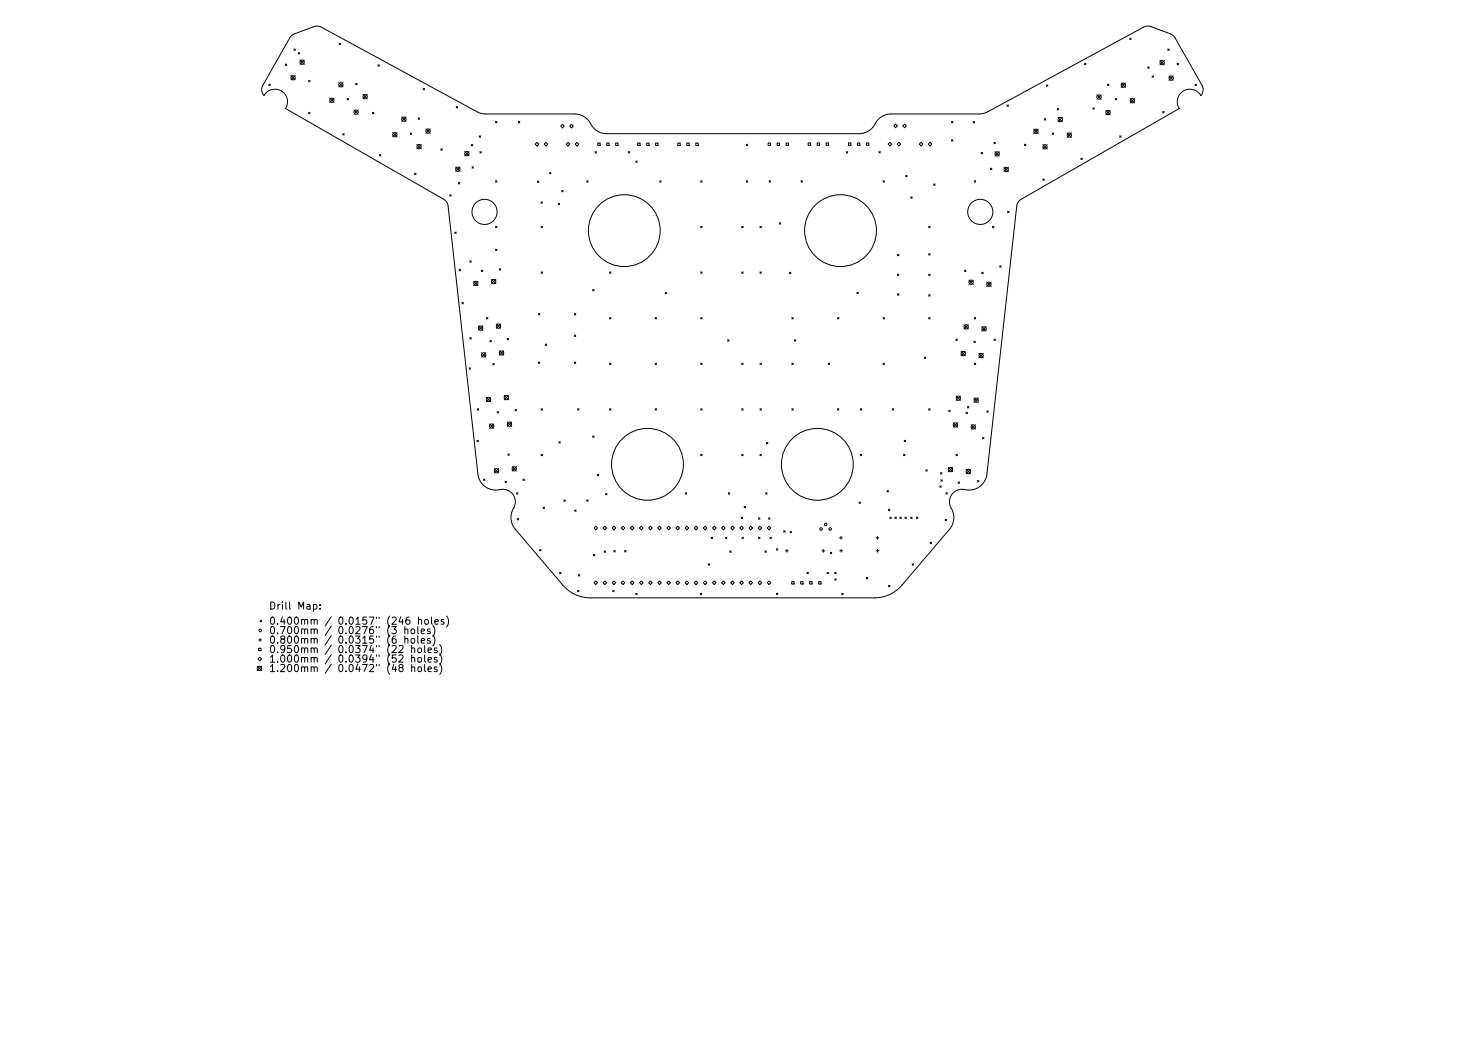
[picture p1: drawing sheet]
<svg xmlns="http://www.w3.org/2000/svg" width="297mm" height="210mm" viewBox="0 0 297 210" stroke-linecap="round" stroke-linejoin="round" font-family="sans-serif">
<defs><g id="words">
<g font-size="2">
<text x="54.5" y="123.6">Drill Map:</text>
<text x="54.5" y="126.6">0.400mm / 0.0157&quot; (246 holes)</text>
<text x="54.5" y="128.6">0.700mm / 0.0276&quot; (3 holes)</text>
<text x="54.5" y="130.5">0.800mm / 0.0315&quot; (6 holes)</text>
<text x="54.5" y="132.4">0.950mm / 0.0374&quot; (22 holes)</text>
<text x="54.5" y="134.3">1.000mm / 0.0394&quot; (52 holes)</text>
<text x="54.5" y="136.2">1.200mm / 0.0472&quot; (48 holes)</text>
</g>
</g></defs>
<g fill="none" stroke="#000" stroke-width=".2">
<path d="M54.5 17.1l.3 .3M54.8 17.1l-.3 .3M57.9 13l.2 .3M58.1 13l-.2 .3M59 15.3l.9 .9M59 7.3l.7-.4 4.1-1.5 .6-.1 .6 .1 31.7 17.3 .9 .3 18.9 .1a3.9 3.9 0 0 1 3.6 2.6 3.6 3.6 0 0 0 2.9 1.4h51.2a3.9 3.9 0 0 0 3.5-2.4 3.6 3.6 0 0 1 3-1.6h17.8l1.3-.2 32.1-17.4 .7-.2 .8 .1 3.9 1.5 .8 .5 5.7 10.1 .1 1-.4 .9a2.55 2.55 0 0 0-3.6-1 2.55 2.55 0 0 0-.8 3.6l-32 18.4-.7 .7-.2 .7-6.1 54.3a3.7 3.7 0 0 1-4.9 3.1 2.59 2.59 0 0 0-2.4 1.4 2.59 2.59 0 0 0 .3 2.8 3.6 3.6 0 0 1-.6 3.9l-9.6 11.4a7.3 7.3 0 0 1-5.6 2.5h-57.6a7.3 7.3 0 0 1-5.6-2.5l-9.6-11.4a4 4 0 0 1-.1-4.8 2.6 2.6 0 0 0-.8-2.7 2.6 2.6 0 0 0-2.7-.5 3.6 3.6 0 0 1-4-3.2l-6.1-54.3-.1-.6-.8-.8-32-18.4a2.55 2.55 0 0 0-.8-3.6 2.55 2.55 0 0 0-3.6 1l-.4-.9 .1-1.1zM59.6 9.9l.3 .3M59.9 15.3l-.9 .9M59.9 9.9l-.3 .3M60.5 10.7l.3 .2M60.8 10.7l-.3 .2M60.8 12.2l.9 .8"/>
<path d="M61.7 12.2l-.9 .8M62.6 16.3l.3 .3M62.9 16.3l-.3 .3M66.9 19.9l.8 .9M67.7 19.9l-.8 .9M68.7 16.8l.9 .8M68.8 8.8l.3 .3M69.1 8.8l-.3 .3M69.6 16.8l-.9 .8M70.4 20l.3 .3M70.7 20l-.3 .3M72.1 16.9l.3 .3"/>
<path d="M72.4 16.9l-.3 .3M73.6 19.2l.9 .8M74.5 19.2l-.9 .8M76.6 13.1l.3 .3M76.9 13.1l-.3 .3M85.8 17.9l.3 .3M86.1 17.9l-.3 .3M212.2 17.2l.3 .3M212.5 17.2l-.3 .3M219.9 12.8l.3 .3M220.2 12.8l-.3 .3M222.4 19.2l.9 .9"/>
<path d="M223.3 19.2l-.9 .9M224.5 17.1l.3 .3M224.8 17.1l-.3 .3M226.1 20l.3 .3M226.4 20l-.3 .3M227.3 16.8l.9 .9M228.2 16.8l-.9 .9M229.1 7.7l.2 .3M229.2 20l.8 .9M229.3 7.7l-.2 .3M230 20l-.8 .9M232.7 13.6l.3 .3"/>
<path d="M233 13.6l-.3 .3M233.6 15.4l.3 .3M233.9 15.4l-.3 .3M235.2 12.3l.9 .8M236.1 12.3l-.9 .8M236.8 9.9l.3 .3M237 15.4l.9 .9M237.1 9.9l-.3 .3M237.9 15.4l-.9 .9M238.7 12.8l.3 .3M239 12.8l-.3 .3M242.3 17.1l.3 .3"/>
<path d="M242.6 17.1l-.3 .3M62.6 22.8l.3 .3M62.9 22.8l-.3 .3M69.5 27.1l.3 .3M69.8 27.1l-.3 .3M71.8 22.3l.8 .9M72.6 22.3l-.8 .9M75.5 22.8l.3 .3M75.8 22.8l-.3 .3M76.9 31.3l.3 .3M77.2 31.3l-.3 .3M79.6 26.9l.9 .9"/>
<path d="M80.5 26.9l-.9 .9M81.5 23.7l.8 .9M82.3 23.7l-.8 .9M83.2 27l.3 .3M83.5 27l-.3 .3M84.1 35.1l.2 .3M84.3 35.1l-.2 .3M84.5 29.3l.9 .9M84.8 23.9l.3 .3M85.1 23.9l-.3 .3M85.4 29.3l-.9 .9M86.4 26.2l.8 .8"/>
<path d="M87.2 26.2l-.8 .8M89.4 30.2l.3 .3M89.7 30.2l-.3 .3M91.2 39.5l.3 .3M91.5 39.5l-.3 .3M92.4 33.9l.9 .8M92.5 21.6l.3 .3M92.8 21.6l-.3 .3M92.9 37l.3 .3M93.2 37l-.3 .3M93.3 33.9l-.9 .8M94.2 30.7l.9 .9"/>
<path d="M95.1 30.7l-.9 .9M95.6 29.3l.2 .3M95.7 33.8l.3 .3M95.8 29.3l-.2 .3M96 33.8l-.3 .3M97.2 27.5l.2 .3M97.3 30.7l.3 .3M97.4 27.5l-.2 .3M97.6 30.7l-.3 .3M100.5 24.6l.3 .3M100.5 36.6l.3 .3M100.8 24.6l-.3 .3"/>
<path d="M100.8 36.6l-.3 .3M105.1 24.6l.3 .3M105.4 24.6l-.3 .3M108.9 28.9l.3 .3-.3 .4-.4-.4zM108.9 36.7l.3 .3M109.2 36.7l-.3 .3M110.7 28.9l.4 .3-.4 .4-.4-.4zM111.4 35l.3 .3M111.7 35l-.3 .3M113.7 25.6l.4-.4 .3 .4-.3 .3zM113.9 38.6l.3 .3M114.2 38.6l-.3 .3"/>
<path d="M115.2 28.9l.3 .3-.3 .4-.4-.4zM115.5 25.6l.4-.4 .3 .4-.3 .3zM117 28.9l.3 .3-.3 .4-.4-.4zM119 36.6l.2 .3M119.2 36.6l-.2 .3M120.7 30.7l.2 .3M120.9 30.7l-.2 .3M121.2 29h.5v.5h-.5zM123 29h.5v.5h-.5zM124.8 29h.5v.5h-.5zM127.4 30.7l.3 .3M127.7 30.7l-.3 .3"/>
<path d="M128.9 32.6l.3 .3M129.2 32.6l-.3 .3M129.3 29h.5v.5h-.5zM131.1 29h.5v.5h-.5zM132.9 29h.5v.5h-.5zM133.7 36.6l.3 .3M134 36.6l-.3 .3M137.4 29h.5v.5h-.5zM139.2 29h.5v.5h-.5zM141.1 29h.5v.5h-.5zM142.1 36.6l.3 .3M142.4 36.6l-.3 .3"/>
<path d="M151.3 29.2l.3 .3M151.3 36.6l.3 .3M151.6 36.6l-.3 .3M151.6 29.2l-.3 .3M155.7 29h.5v.5h-.5zM155.9 36.6l.3 .3M156.2 36.6l-.3 .3M157.6 29h.5v.5h-.5zM159.4 29h.5v.5h-.5zM162.4 36.6l.3 .3M162.7 36.6l-.3 .3M163.9 29h.5v.5h-.5z"/>
<path d="M165.7 29h.5v.5h-.5zM167.5 29h.5v.5h-.5zM171.6 30.7l.3 .3M171.9 30.7l-.3 .3M172 29h.5v.5h-.5zM173.9 29h.4v.5h-.4zM175.7 29h.5v.5h-.5zM178.2 30.7l.3 .3M178.5 30.7l-.3 .3M179 36.6l.3 .3M179.3 36.6l-.3 .3M180.1 29.2l.3-.3 .4 .3-.4 .4z"/>
<path d="M181.2 25.5l.4-.3 .4 .3-.4 .4zM181.9 29.2l.3-.3 .4 .3-.4 .4zM183.1 25.5l.3-.3 .4 .3-.4 .4zM183.6 35.6l.3 .2M183.9 35.6l-.3 .2M184.7 39.9l.2 .3M184.9 39.9l-.2 .3M186.4 29.2l.4-.3 .3 .3-.3 .4zM188.2 29.2l.4-.3 .3 .3-.3 .4zM189.3 37.3l.3 .3M189.6 37.3l-.3 .3M192.9 24.6l.3 .3"/>
<path d="M192.9 28.3l.3 .3M193.2 24.6l-.3 .3M193.2 28.3l-.3 .3M197.3 24.6l.3 .3M197.5 36.6l.3 .3M197.6 24.6l-.3 .3M197.8 36.6l-.3 .3M198.9 30.9l.3 .3M199.2 30.9l-.3 .3M200.8 34.1l.3 .3M201.1 34.1l-.3 .3M201.5 28.9l.3 .2"/>
<path d="M201.8 30.8l.8 .8M201.8 28.9l-.3 .2M202.6 30.8l-.8 .8M203.6 33.9l.9 .9M204.2 21.3l.3 .3M204.5 21.3l-.3 .3M204.5 33.9l-.9 .9M207.7 29.2l.3 .3M208 29.2l-.3 .3M209.6 26.2l.9 .9M210.5 26.2l-.9 .9M211.4 36.3l.3 .3"/>
<path d="M211.4 29.3l.9 .9M211.7 36.3l-.3 .3M211.7 24.1l.3 .2M212 24.1l-.3 .2M212.3 29.3l-.9 .9M213.3 27l.3 .3M213.6 27l-.3 .3M214.4 22l.2 .3M214.5 23.8l.9 .9M214.6 22l-.2 .3M215.4 23.8l-.9 .9M216.4 27l.8 .8"/>
<path d="M217.2 27l-.8 .8M219.2 32.1l.2 .2M219.4 32.1l-.2 .2M221.6 21.9l.3 .2M221.9 21.9l-.3 .2M224.2 22.4l.9 .9M225.1 22.4l-.9 .9M227 27.5l.3 .3M227.3 27.5l-.3 .3M235.8 22.6l.2 .3M236 22.6l-.2 .3M92.2 47.1l.3 .2"/>
<path d="M92.5 47.1l-.3 .2M93.1 54.6l.3 .3M93.4 54.6l-.3 .3M95.3 52.9l.3 .3M95.6 52.9l-.3 .3M96 57l.9 .9M96.9 57l-.9 .9M97.6 54.8l.3 .3M97.9 54.8l-.3 .3M99.7 56.6l.8 .9M100.5 50.5l.3 .3M100.5 45.9l.3 .3"/>
<path d="M100.5 56.6l-.8 .9M100.8 45.9l-.3 .3M100.8 50.5l-.3 .3M101.2 54.5l.3 .3M101.5 54.5l-.3 .3M109.7 40.9l.3 .3M109.7 45.9l.3 .3M109.7 55.1l.3 .3M110 40.9l-.3 .3M110 45.9l-.3 .3M110 55.1l-.3 .3M113.2 41.2l.3 .3"/>
<path d="M113.5 41.2l-.3 .3M120.2 58.7l.3 .3M120.5 58.7l-.3 .3M123.6 55.1l.3 .3M123.9 55.1l-.3 .3M134.9 59.3l.3 .3M135.2 59.3l-.3 .3M142.1 45.9l.3 .3M142.1 55.1l.3 .3M142.4 45.9l-.3 .3M142.4 55.1l-.3 .3M150.4 45.9l.3 .3"/>
<path d="M150.4 55.1l.3 .3M150.7 45.9l-.3 .3M150.7 55.1l-.3 .3M154.1 45.9l.3 .3M154.1 55.1l.3 .3M154.4 45.9l-.3 .3M154.4 55.1l-.3 .3M158 45.2l.3 .3M158.3 45.2l-.3 .3M160 55.2l.3 .3M160.3 55.2l-.3 .3M173.7 59.3l.3 .3"/>
<path d="M174 59.3l-.3 .3M182 51.6l.2 .3M182 55.6l.2 .3M182 59.6l.2 .3M182.2 59.6l-.2 .3M182.2 51.6l-.2 .3M182.2 55.6l-.2 .3M188.3 45.9l.3 .3M188.3 51.4l.3 .3M188.3 55.6l.3 .3M188.3 59.8l.3 .2M188.6 45.9l-.3 .3"/>
<path d="M188.6 55.6l-.3 .3M188.6 51.4l-.3 .3M188.6 59.8l-.3 .2M195.6 54.8l.3 .3M195.9 54.8l-.3 .3M196.5 56.8l.8 .9M197.3 56.8l-.8 .9M199.1 55.2l.3 .3M199.4 55.2l-.3 .3M200.1 57.2l.9 .9M201 57.2l-.9 .9M201.2 45.9l.3 .3"/>
<path d="M201.5 45.9l-.3 .3M202.7 53.9l.3 .3M203 53.9l-.3 .3M204.3 42.8l.3 .3M204.6 42.8l-.3 .3M93.7 61.3l.3 .3M94 61.3l-.3 .3M95.1 74.6l.3 .3M95.3 68.5l.3 .2M95.4 74.6l-.3 .3M95.6 68.5l-.3 .2M97 66.1l.9 .9"/>
<path d="M97.6 71.5l.9 .9M97.9 66.1l-.9 .9M98.5 71.5l-.9 .9M98.6 64.4l.3 .3M98.9 64.4l-.3 .3M99.3 69l.3 .3M99.6 69l-.3 .3M99.9 73.7l.3 .3M100.2 73.7l-.3 .3M100.6 65.7l.9 .9M101.3 71.1l.8 .9M101.5 65.7l-.9 .9"/>
<path d="M102.1 71.1l-.8 .9M102.8 68.6l.3 .3M103.1 68.6l-.3 .3M109.2 63.6l.3 .3M109.2 73.4l.3 .3M109.5 63.6l-.3 .3M109.5 73.4l-.3 .3M110.6 69.8l.2 .3M110.8 69.8l-.2 .3M116.4 63.6l.3 .3M116.4 67.9l.3 .3M116.4 73.4l.3 .3"/>
<path d="M116.7 63.6l-.3 .3M116.7 67.9l-.3 .3M116.7 73.4l-.3 .3M123.6 64.4l.3 .3M123.6 73.6l.3 .3M123.9 64.4l-.3 .3M123.9 73.6l-.3 .3M132.8 64.4l.3 .3M132.8 73.6l.3 .3M133.1 64.4l-.3 .3M133.1 73.6l-.3 .3M142.1 73.6l.3 .3"/>
<path d="M142.1 64.4l.3 .3M142.4 73.6l-.3 .3M142.4 64.4l-.3 .3M147.5 68.9l.3 .3M147.8 68.9l-.3 .3M150.4 73.6l.3 .3M150.7 73.6l-.3 .3M154.1 73.6l.3 .3M154.4 73.6l-.3 .3M160.6 64.4l.2 .3M160.6 73.6l.2 .3M160.8 73.6l-.2 .3"/>
<path d="M160.8 64.4l-.2 .3M161.1 68.9l.3 .3M161.4 68.9l-.3 .3M168 73.6l.2 .3M168.2 73.6l-.2 .3M169.8 64.4l.3 .3M170.1 64.4l-.3 .3M179 73.6l.3 .3M179 64.4l.3 .3M179.3 64.4l-.3 .3M179.3 73.6l-.3 .3M187.4 72.4l.3 .3"/>
<path d="M187.7 72.4l-.3 .3M188.3 64.4l.3 .3M188.6 64.4l-.3 .3M193.8 68.7l.3 .3M194.1 68.7l-.3 .3M194.9 71.3l.8 .8M195.5 65.8l.8 .9M195.7 71.3l-.8 .8M196.3 65.8l-.8 .9M197.5 69.2l.3 .3M197.5 64.4l.3 .3M197.5 73.6l.3 .3"/>
<path d="M197.8 69.2l-.3 .3M197.8 73.6l-.3 .3M197.8 64.4l-.3 .3M198.5 71.7l.9 .8M199.1 66.2l.9 .9M199.4 71.7l-.9 .8M200 66.2l-.9 .9M201.5 68.7l.3 .3M201.8 68.7l-.3 .3M96.7 89.3l.3 .3M96.8 82.9l.3 .3M97 89.3l-.3 .3"/>
<path d="M97.1 82.9l-.3 .3M98 97.1l.3 .3M98.3 97.1l-.3 .3M98.6 80.6l.9 .8M99.2 86l.9 .8M99.5 80.6l-.9 .8M100.1 86l-.9 .8M100.2 95l.9 .9M100.8 83.4l.3 .3M101.1 95l-.9 .9M101.1 83.4l-.3 .3M102.2 80.2l.9 .9"/>
<path d="M102.4 97.6l.3 .3M102.7 97.6l-.3 .3M102.9 85.6l.8 .8M103 92l.3 .3M103.1 80.2l-.9 .9M103.3 92l-.3 .3M103.7 85.6l-.8 .8M103.8 94.6l.9 .9M104.4 83l.3 .3M104.7 94.6l-.9 .9M104.7 99.9l.3 .3M104.7 83l-.3 .3"/>
<path d="M105 99.9l-.3 .3M106 97.1l.3 .3M106.3 97.1l-.3 .3M109.7 82.9l.3 .3M109.7 92.1l.3 .3M110 82.9l-.3 .3M110 92.1l-.3 .3M113.3 89.6l.3 .3M113.6 89.6l-.3 .3M117.1 82.9l.3 .3M117.4 82.9l-.3 .3M120.2 88.4l.3 .3"/>
<path d="M120.5 88.4l-.3 .3M121.1 96.2l.3 .3M121.4 96.2l-.3 .3M123.6 82.9l.3 .3M123.9 82.9l-.3 .3M132.8 82.9l.3 .3M133.1 82.9l-.3 .3M138.9 99.9l.3 .3M139.2 99.9l-.3 .3M142.1 92.1l.3 .3M142.1 82.9l.3 .3M142.4 92.1l-.3 .3"/>
<path d="M142.4 82.9l-.3 .3M147.7 99.9l.3 .3M148 99.9l-.3 .3M150.4 82.9l.3 .3M150.4 92.1l.3 .3M150.7 82.9l-.3 .3M150.7 92.1l-.3 .3M154.1 82.9l.3 .3M154.1 92.1l.3 .3M154.4 82.9l-.3 .3M154.4 92.1l-.3 .3M155.2 99.9l.3 .3"/>
<path d="M155.4 89.7l.3 .3M155.5 99.9l-.3 .3M155.7 89.7l-.3 .3M160.6 82.9l.2 .3M160.8 82.9l-.2 .3M169.8 82.9l.3 .3M170.1 82.9l-.3 .3M174.4 82.9l.3 .3M174.4 92.1l.3 .3M174.7 92.1l-.3 .3M174.7 82.9l-.3 .3M179.8 99.5l.3 .3"/>
<path d="M180.1 99.5l-.3 .3M180.9 82.9l.3 .3M181.2 82.9l-.3 .3M183.2 92.1l.3 .3M183.3 89.3l.3 .3M183.5 92.1l-.3 .3M183.6 89.3l-.3 .3M187.7 95.2l.3 .3M188 95.2l-.3 .3M188.3 82.9l.3 .3M188.6 82.9l-.3 .3M190.5 98.5l.3 .3"/>
<path d="M190.7 95.8l.3 .3M190.8 97.3l.3 .3M190.8 98.5l-.3 .3M191 95.8l-.3 .3M191.1 97.3l-.3 .3M191.8 99.9l.3 .3M192.1 99.9l-.3 .3M192.3 94.8l.9 .8M192.4 83.2l.3 .2M192.7 83.2l-.3 .2M193.2 94.8l-.9 .8M193.3 85.7l.9 .9"/>
<path d="M193.8 92.1l.3 .3M193.9 80.3l.8 .9M194.1 92.1l-.3 .3M194.2 85.7l-.9 .9M194.3 97.7l.3 .3M194.6 97.7l-.3 .3M194.7 80.3l-.8 .9M195.9 83.6l.3 .3M195.9 95.2l.9 .8M196.2 83.6l-.3 .3M196.2 82.4l.2 .3M196.4 82.4l-.2 .3"/>
<path d="M196.8 95.2l-.9 .8M196.9 86.1l.9 .9M197.5 80.7l.9 .9M197.8 86.1l-.9 .9M198.2 97.4l.3 .3M198.4 80.7l-.9 .9M198.5 97.4l-.3 .3M199.2 88.7l.3 .3M199.5 88.7l-.3 .3M200.1 83.3l.3 .3M200.4 83.3l-.3 .3M104.9 105.1l.3 .3"/>
<path d="M105.2 105.1l-.3 .3M109.4 111.4l.3 .3M109.7 111.4l-.3 .3M110.1 102.8l.3 .3M110.4 102.8l-.3 .3M113.5 116.1l.3 .2M113.8 116.1l-.3 .2M114.3 101.4l.3 .2M114.6 101.4l-.3 .2M116.5 103.4l.3 .3M116.8 103.4l-.3 .3M117.1 119.7l.3 .3"/>
<path d="M117.2 116.5l.3 .3M117.4 119.7l-.3 .3M117.5 116.5l-.3 .3M119 101.4l.2 .2M119.2 101.4l-.2 .2M120.3 112.4l.3 .3M120.4 107.1l.4-.4 .3 .4-.3 .3zM120.4 118.1l.4-.3 .3 .3-.3 .4zM120.6 112.4l-.3 .3M122.3 118.1l.3-.3 .4 .3-.4 .4zM122.5 111.7l.3 .3M122.6 106.7l.4 .4-.4 .3-.3-.3z"/>
<path d="M122.8 111.7l-.3 .3M122.8 100l.3 .3M123.1 100l-.3 .3M124.1 107.1l.4-.4 .3 .4-.3 .3zM124.1 118.1l.4-.3 .3 .3-.3 .4zM124.2 119.7l.3 .3M124.5 111.6l.2 .3M124.5 119.7l-.3 .3M124.7 111.6l-.2 .3M126 107.1l.3-.4 .4 .4-.4 .3zM126 118.1l.3-.3 .4 .3-.4 .4zM126.6 111.6l.3 .3"/>
<path d="M126.9 111.6l-.3 .3M127.8 107.1l.4-.4 .3 .4-.3 .3zM127.8 118.1l.4-.3 .3 .3-.3 .4zM129.7 118.1l.3-.3 .4 .3-.4 .4zM130 106.7l.4 .4-.4 .3-.3-.3zM131.5 118.1l.4-.3 .3 .3-.3 .4zM131.9 106.7l.3 .4-.3 .3-.4-.3zM133.4 107.1l.3-.4 .4 .4-.4 .3zM133.4 118.1l.3-.3 .4 .3-.4 .4zM135.2 107.1l.4-.4 .3 .4-.3 .3zM135.2 118.1l.4-.3 .3 .3-.3 .4zM137.1 118.1l.3-.3 .4 .3-.4 .4z"/>
<path d="M137.4 106.7l.4 .4-.4 .3-.3-.3zM138.9 118.1l.4-.3 .3 .3-.3 .4zM139.3 106.7l.3 .4-.3 .3-.4-.3zM140.8 118.1l.3-.3 .4 .3-.4 .4zM141.1 106.7l.4 .4-.4 .3-.3-.3zM142.6 107.1l.4-.4 .3 .4-.3 .3zM142.6 118.1l.4-.3 .3 .3-.3 .4zM143.6 114.3l.3 .3M143.9 114.3l-.3 .3M144.2 108.9l.3 .3M144.5 107.1l.3-.4 .4 .4-.4 .3zM144.5 118.1l.3-.3 .4 .3-.4 .4z"/>
<path d="M144.5 108.9l-.3 .3M146.3 118.1l.4-.3 .3 .3-.3 .4zM146.7 106.7l.3 .4-.3 .3-.4-.3zM147.1 108.9l.3 .3M147.4 108.9l-.3 .3M148 111.7l.3 .3M148.2 107.1l.3-.4 .4 .4-.4 .3zM148.2 118.1l.3-.3 .4 .3-.4 .4zM148.3 111.7l-.3 .3M150 118.1l.4-.3 .3 .3-.3 .4zM150.3 104.8l.3 .3M150.4 106.7l.3 .4-.3 .3-.4-.3z"/>
<path d="M150.4 108.9l.3 .3M150.6 104.8l-.3 .3M150.7 108.9l-.3 .3M150.9 102.7l.3 .3M151.2 102.7l-.3 .3M151.9 107.1l.3-.4 .4 .4-.4 .3zM151.9 118.1l.3-.3 .4 .3-.4 .4zM153.7 118.1l.4-.3 .3 .3-.3 .4zM153.8 105l.3 .3M153.8 108.9l.3 .3M154.1 106.7l.3 .4-.3 .3-.4-.3zM154.1 105l-.3 .3"/>
<path d="M154.1 108.9l-.3 .3M155.1 111.7l.3 .3M155.4 111.7l-.3 .3M155.6 118.1l.3-.3 .4 .3-.4 .4zM155.8 105l.3 .3M155.9 106.7l.4 .4-.4 .3-.3-.3zM156.1 105l-.3 .3M156.1 108.9l.3 .3M156.4 108.9l-.3 .3M157.4 111.3l.3 .2M157.7 111.3l-.3 .2M158.9 107.6l.3 .3"/>
<path d="M159.2 107.6l-.3 .3M159.2 111.7h.6M159.5 111.4v.6M160.2 107.8l.3 .3M160.5 107.8l-.3 .3M160.5 117.9h.5v.5h-.5zM162.3 117.9h.5v.5h-.5zM163.6 116.1l.3 .2M163.9 116.1l-.3 .2M164.2 117.9h.5v.5h-.5zM166 117.9h.5v.5h-.5zM166.6 111.7h.6"/>
<path d="M166.9 111.4v.6M167.7 116.1l.3 .2M168 116.1l-.3 .2M168.3 112l.3 .3M168.6 112l-.3 .3M169.2 116.1l.3 .2M169.2 117.3l.3 .3M169.5 116.1l-.3 .2M169.5 117.3l-.3 .3M170.2 109.1h.6M170.2 111.7h.6M170.5 108.8v.5"/>
<path d="M170.5 111.4v.6M174.2 101.8l.3 .3M174.5 101.8l-.3 .3M175.6 117.1l.3 .3M175.9 117.1l-.3 .3M177.6 109.1h.6M177.6 111.7h.6M177.9 108.8v.5M177.9 111.4v.6M180.1 103.2l.3 .3M180.1 118.7l.3 .3M180.4 103.2l-.3 .3"/>
<path d="M180.4 118.7l-.3 .3M180.4 104.8l.3 .3M180.7 104.8l-.3 .3M181.4 104.8l.3 .3M181.7 104.8l-.3 .3M182.5 104.8l.3 .3M182.8 104.8l-.3 .3M183.5 104.8l.3 .3M183.8 104.8l-.3 .3M184.7 104.8l.2 .3M184.9 104.8l-.2 .3M184.9 114.3l.3 .3"/>
<path d="M185.2 114.3l-.3 .3M185.8 104.8l.3 .3M186.1 104.8l-.3 .3M188.6 109.9l.3 .3M188.9 109.9l-.3 .3M191.6 105.3l.3 .3M191.9 105.3l-.3 .3M52.2 135.1l.8 .9M52.4 131.4h.5v.5h-.5zM52.4 129.8h.6M52.7 133.2l.3 .4-.3 .4-.4-.4zM52.7 125.8l.3 .3"/>
<path d="M52.7 129.5v.5M53 125.8l-.3 .3M53 135.1l-.8 .9M63.6 122.6l.4-.1 .3 .3-.2 .6h-.5M64.9 123.4v.1M64.9 122.6v.2M80.9 131l.6-.1 .2 .4-.9 1h.9M80.9 132.9l.6-.1 .2 .4-.9 1.1h.9M81.2 135.3l-.3-.2 .1-.2 .2-.2 .4 .1 .1 .2v.2l-.7 .2-.1 .2 .1 .4 .2 .2 .4-.1 .1-.2v-.4l-.2-.2M82.1 127.7l.2-.2 .3 .1 .1 .9M82.1 129.6l.2-.2 .3 .1 .1 .9M82.1 127v1.5"/>
<path d="M82.1 129v1.4M83 125.1l-.4 .1a.98 .98 0 0 0 0 1.4l.4-.2 .1-.5-.3-.2h-.4l-.1 .2M83.5 127.6l.3-.1 .3 .3v.4l-.3 .3-.3-.1-.2-.2zM83.5 129.5l.3-.1 .3 .3v.4l-.3 .3-.3-.1-.2-.2zM83.5 131.5l.2-.1h.3l.1 .9M83.5 133.4l.2-.1 .3 .1 .1 .9M83.5 135.3l.2-.1 .3 .1 .1 .9M83.5 130.9v1.4M83.5 132.8v1.5M83.5 134.7v1.5M84.7 127v1.3l.2 .2M84.7 129v1.2l.2 .2"/>
<path d="M84.8 131.5l.2-.1 .4 .1 .1 .6-.2 .2h-.3l-.2-.1zM84.8 133.4l.2-.1 .4 .1 .1 .6-.2 .2-.3 .1-.2-.2zM84.8 135.3l.2-.1 .4 .1 .1 .6-.2 .2-.3 .1-.2-.2zM84.9 125.7l.2-.1 .3 .1 .1 .9M84.9 125.1v1.5M85.4 128l.7-.1-.1-.3-.4-.1-.2 .2 .1 .7h.5M85.4 129.9l.7-.1-.1-.3-.4-.1-.2 .3 .1 .6h.5M86.1 130.9v1.2l.2 .2M86.1 132.8v1.2l.2 .3M86.1 134.7v1.3l.2 .2M86.2 125.7l.2-.1 .4 .1 .1 .6-.2 .2-.3 .1-.2-.2zM86.8 131.8l.7-.1-.1-.3h-.4l-.2 .2 .1 .7h.5"/>
<path d="M86.8 133.8l.7-.2-.1-.2-.4-.1-.2 .2 .1 .7h.5M86.8 135.7l.7-.1-.1-.3-.4-.1-.2 .2 .1 .7h.5M87.2 127.6l-.3-.1-.2 .2v.2l.5 .2v.3h-.5M87.2 129.5l-.3-.1-.2 .3v.2l.5 .1v.3h-.5M87.5 125.1v1.3l.2 .2M87.8 126.8a1.67 1.67 0 0 1 0 2.2M87.8 128.7a1.67 1.67 0 0 1 0 2.3M88.2 126.1l.7-.2-.1-.2-.4-.1-.2 .2v.7h.6M88.6 131.4h-.4l-.2 .2 .1 .2 .5 .1v.4h-.6M88.6 133.4l-.4-.1-.2 .2 .1 .2 .5 .1v.4h-.6M88.6 135.3l-.4-.1-.2 .2 .1 .2 .5 .2v.3h-.6M89.1 130.7a1.67 1.67 0 0 1 0 2.2"/>
<path d="M89.1 132.6a1.67 1.67 0 0 1 0 2.2M89.1 134.5a1.67 1.67 0 0 1 0 2.2M90 125.7l-.4-.1-.2 .2 .1 .2 .5 .2v.3h-.6M90.5 124.9a1.67 1.67 0 0 1 0 2.2M128.9 120.3l.3 .3M129.2 120.3l-.3 .3M142 120.3l.3 .3M142.3 120.3l-.3 .3M157.4 120.3l.3 .3M157.7 120.3l-.3 .3M170.7 120.3l.3 .3M171 120.3l-.3 .3"/>
<circle cx="59.4" cy="15.8" r=".44"/>
<circle cx="61.3" cy="12.6" r=".44"/>
<circle cx="69.1" cy="17.2" r=".44"/>
<circle cx="74" cy="19.6" r=".44"/>
<circle cx="222.8" cy="19.7" r=".44"/>
<circle cx="227.8" cy="17.3" r=".44"/>
<circle cx="235.6" cy="12.7" r=".44"/>
<circle cx="237.5" cy="15.8" r=".44"/>
<circle cx="67.3" cy="20.3" r=".44"/>
<circle cx="72.2" cy="22.7" r=".44"/>
<circle cx="80.1" cy="27.3" r=".44"/>
<circle cx="81.9" cy="24.2" r=".44"/>
<circle cx="85" cy="29.7" r=".44"/>
<circle cx="86.8" cy="26.6" r=".44"/>
<circle cx="92.8" cy="34.3" r=".44"/>
<circle cx="94.7" cy="31.2" r=".44"/>
<circle cx="202.2" cy="31.2" r=".44"/>
<circle cx="204" cy="34.3" r=".44"/>
<circle cx="210.1" cy="26.6" r=".44"/>
<circle cx="211.9" cy="29.8" r=".44"/>
<circle cx="215" cy="24.3" r=".44"/>
<circle cx="216.8" cy="27.4" r=".44"/>
<circle cx="224.7" cy="22.8" r=".44"/>
<circle cx="229.6" cy="20.4" r=".44"/>
<circle cx="96.5" cy="57.5" r=".44"/>
<circle cx="98.2" cy="43" r="2.55"/>
<circle cx="100.1" cy="57.1" r=".44"/>
<circle cx="126.6" cy="46.8" r="7.3"/>
<circle cx="170.4" cy="46.8" r="7.3"/>
<circle cx="196.9" cy="57.2" r=".44"/>
<circle cx="198.8" cy="43" r="2.55"/>
<circle cx="200.5" cy="57.6" r=".44"/>
<circle cx="97.4" cy="66.5" r=".44"/>
<circle cx="98.1" cy="72" r=".44"/>
<circle cx="101.1" cy="66.1" r=".44"/>
<circle cx="101.7" cy="71.6" r=".44"/>
<circle cx="195.3" cy="71.7" r=".44"/>
<circle cx="195.9" cy="66.3" r=".44"/>
<circle cx="198.9" cy="72.1" r=".44"/>
<circle cx="199.5" cy="66.7" r=".44"/>
<circle cx="99" cy="81" r=".44"/>
<circle cx="99.7" cy="86.4" r=".44"/>
<circle cx="100.7" cy="95.4" r=".44"/>
<circle cx="102.7" cy="80.6" r=".44"/>
<circle cx="103.3" cy="86" r=".44"/>
<circle cx="104.3" cy="95.1" r=".44"/>
<circle cx="131.3" cy="94.1" r="7.3"/>
<circle cx="165.7" cy="94.1" r="7.3"/>
<circle cx="192.7" cy="95.2" r=".44"/>
<circle cx="193.7" cy="86.2" r=".44"/>
<circle cx="194.3" cy="80.7" r=".44"/>
<circle cx="196.3" cy="95.6" r=".44"/>
<circle cx="197.3" cy="86.6" r=".44"/>
<circle cx="197.9" cy="81.1" r=".44"/>
<circle cx="166.5" cy="107.3" r=".25"/>
<circle cx="167.4" cy="106.3" r=".25"/>
<circle cx="168.3" cy="107.3" r=".25"/>
<circle cx="52.6" cy="135.5" r=".44"/>
<circle cx="52.8" cy="127.8" r=".25"/>
</g>
<use href="#words"/>
</svg>
